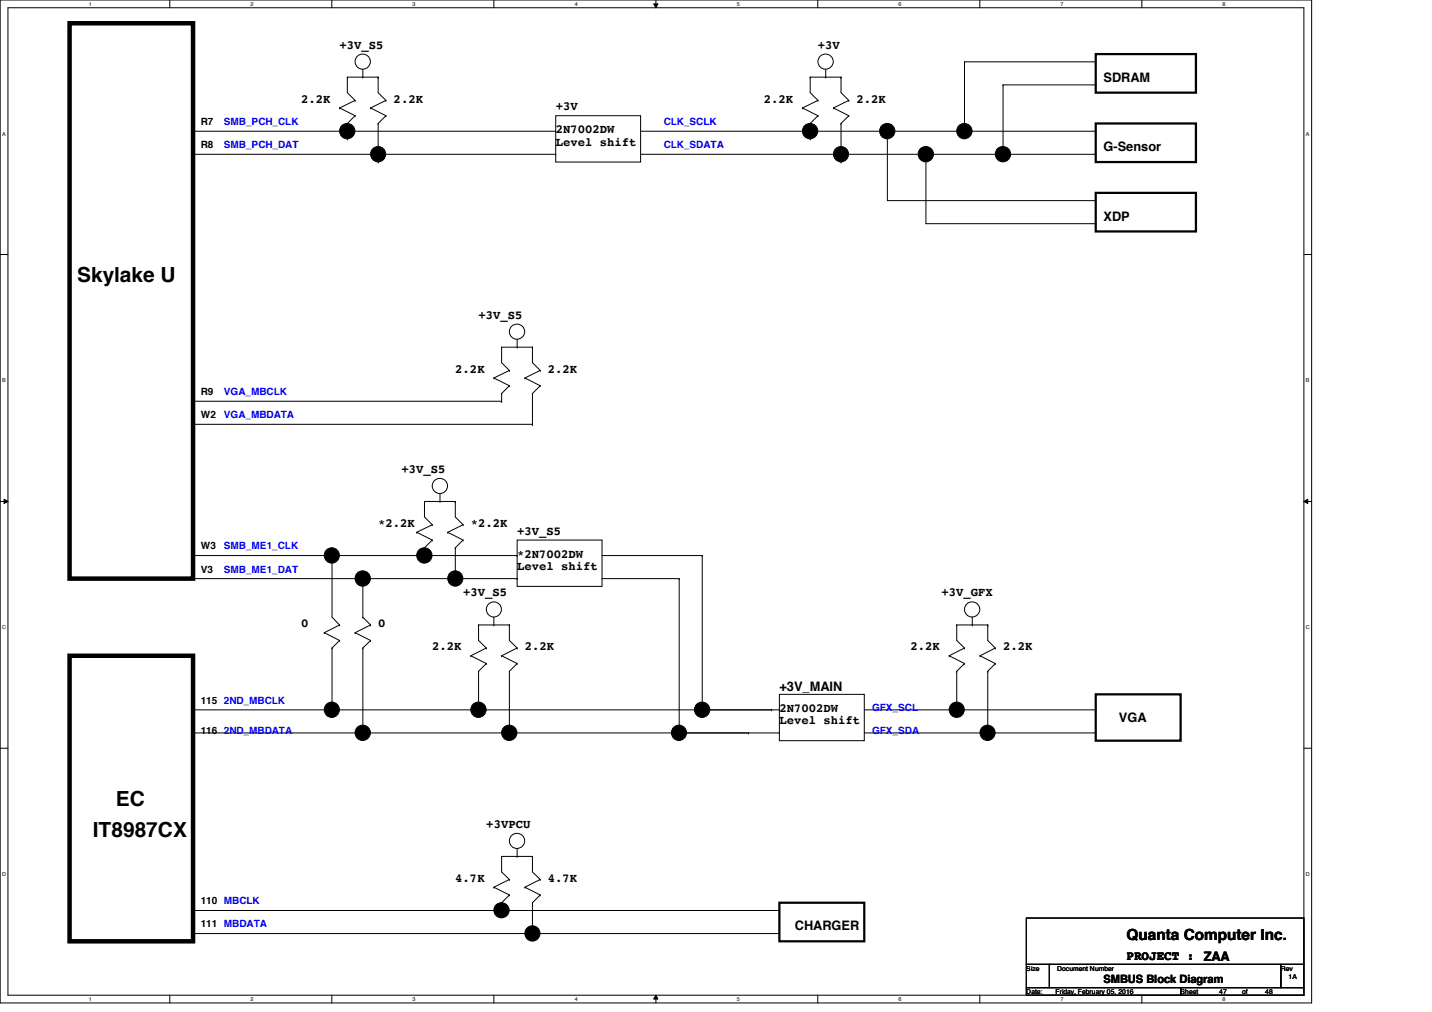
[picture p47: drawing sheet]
<svg xmlns="http://www.w3.org/2000/svg" width="297mm" height="210mm" viewBox="0 0 297 210" stroke-linecap="round" stroke-linejoin="round" font-family="sans-serif">
<defs><g id="words">
<g font-size="4.3">
<text x="16" y="58.4">Skylake U</text>
<text x="24" y="167.3">EC</text>
<text x="19.3" y="173.7">IT8987CX</text>
</g>
<text font-size="3.2" x="233.7" y="195">Quanta Computer Inc.</text>
<g font-size="2.7">
<text x="228.9" y="16.9">SDRAM</text>
<text x="228.9" y="31.4">G-Sensor</text>
<text x="228.9" y="45.8">XDP</text>
<text x="161.7" y="143.4">+3V_MAIN</text>
<text x="232.1" y="149.8">VGA</text>
<text x="164.9" y="193">CHARGER</text>
<text x="233.7" y="199.1">PROJECT :</text>
<text x="249.7" y="199.4">ZAA</text>
</g>
<g font-size="2.5">
<text x="70.4" y="10.1">+3V_S5</text>
<text x="169.7" y="10.1">+3V</text>
<text x="62.4" y="21.3">2.2K</text>
<text x="81.7" y="21.3">2.2K</text>
<text x="115.3" y="22.9">+3V</text>
<text x="158.5" y="21.3">2.2K</text>
<text x="177.7" y="21.3">2.2K</text>
<text x="115.3" y="27.7">2N7002DW</text>
<text x="115.3" y="30.2">Level shift</text>
<text x="99.3" y="66.1">+3V_S5</text>
<text x="94.4" y="77.3">2.2K</text>
<text x="113.7" y="77.3">2.2K</text>
<text x="83.3" y="98.1">+3V_S5</text>
<text x="78.4" y="109.3">*2.2K</text>
<text x="97.7" y="109.3">*2.2K</text>
<text x="107.3" y="110.9">+3V_S5</text>
<text x="107.3" y="115.7">*2N7002DW</text>
<text x="107.3" y="118.2">Level shift</text>
<text x="96.1" y="123.7">+3V_S5</text>
<text x="195.3" y="123.7">+3V_GFX</text>
<text x="62.4" y="130.1">0</text>
<text x="78.4" y="130.1">0</text>
<text x="89.7" y="134.9">2.2K</text>
<text x="108.9" y="134.9">2.2K</text>
<text x="188.9" y="134.9">2.2K</text>
<text x="208.1" y="134.9">2.2K</text>
<text x="161.7" y="147.7">2N7002DW</text>
<text x="161.7" y="150.2">Level shift</text>
<text x="100.9" y="171.7">+3VPCU</text>
<text x="94.4" y="182.9">4.7K</text>
<text x="113.7" y="182.9">4.7K</text>
</g>
<text font-size="2.4" x="228.9" y="203.8">SMBUS Block Diagram</text>
<g font-size="2.1">
<text x="41.7" y="25.9">R7</text>
<text x="41.7" y="30.7">R8</text>
<text x="41.7" y="81.9">R9</text>
<text x="41.7" y="86.7">W2</text>
<text x="41.7" y="113.9">W3</text>
<text x="41.7" y="118.7">V3</text>
<text x="41.7" y="145.9">115</text>
<text x="41.7" y="152.3">116</text>
<text x="41.7" y="187.5">110 MBCLK</text>
<text x="41.7" y="192.3">111 MBDATA</text>
</g>
<g font-size="2.1" fill="#00f">
<text x="46.4" y="25.9">SMB_PCH_CLK</text>
<text x="137.7" y="25.9">CLK_SCLK</text>
<text x="46.4" y="30.7">SMB_PCH_DAT</text>
<text x="137.7" y="30.7">CLK_SDATA</text>
<text x="46.4" y="81.9">VGA_MBCLK</text>
<text x="46.4" y="86.7">VGA_MBDATA</text>
<text x="46.4" y="113.9">SMB_ME1_CLK</text>
<text x="46.4" y="118.7">SMB_ME1_DAT</text>
<text x="46.4" y="145.9">2ND_MBCLK</text>
<text x="180.9" y="147.5">GFX_SCL</text>
<text x="46.4" y="152.3">2ND_MBDATA</text>
<text x="180.9" y="152.3">GFX_SDA</text>
</g>
<g font-size="1.4">
<text x="212.9" y="201.4">Size</text>
<text x="219.3" y="201.4">Document Number</text>
<text x="265.7" y="201.4">Rev</text>
<text x="267.3" y="203">1A</text>
<text x="212.9" y="206.2">Date:</text>
<text x="218.9" y="206.2">Friday, February 05, 2016</text>
<text x="244.9" y="206.2">Sheet</text>
<text x="252.9" y="206.2">47</text>
<text x="257.7" y="206.2">of</text>
<text x="262.5" y="206.2">48</text>
</g>
<g font-size="1.1">
<text x="18.4" y="1.1">1</text>
<text x="52" y="1.1">2</text>
<text x="85.6" y="1.1">3</text>
<text x="119.2" y="1.1">4</text>
<text x="152.8" y="1.1">5</text>
<text x="186.4" y="1.1">6</text>
<text x="220" y="1.1">7</text>
<text x="253.6" y="1.1">8</text>
<text x=".5" y="28.2">A</text>
<text x="270.9" y="28.2">A</text>
<text x=".5" y="79.3">B</text>
<text x="270.9" y="79.3">B</text>
<text x=".5" y="130.6">C</text>
<text x="270.9" y="130.6">C</text>
<text x=".5" y="181.7">D</text>
<text x="270.9" y="181.7">D</text>
<text x="18.4" y="207.6">1</text>
<text x="52" y="207.6">2</text>
<text x="85.6" y="207.6">3</text>
<text x="119.2" y="207.6">4</text>
<text x="152.8" y="207.6">5</text>
<text x="186.4" y="207.6">6</text>
<text x="220" y="207.6">7</text>
<text x="253.6" y="207.6">8</text>
</g>
</g></defs>
<path d="M0 0h272.1v208h-272.1zM1.6 1.6h268.9v204.8h-268.9z" fill="none" stroke="#000" stroke-width=".21"/>
<g fill="#fff">
<path d="M18.4 .2h.6v1.2h-.6z"/>
<path d="M18.4 206.6h.6v1.2h-.6z"/>
</g>
<path d="M35.2 0v1.6M35.2 206.4v1.6" fill="none" stroke="#000" stroke-width=".21"/>
<g fill="#fff">
<path d="M52 .2h.6v1.2h-.6z"/>
<path d="M52 206.6h.6v1.2h-.6z"/>
</g>
<path d="M68.8 0v1.6M68.8 206.4v1.6" fill="none" stroke="#000" stroke-width=".21"/>
<g fill="#fff">
<path d="M85.6 .2h.6v1.2h-.6z"/>
<path d="M85.6 206.6h.6v1.2h-.6z"/>
</g>
<path d="M102.4 0v1.6M102.4 206.4v1.6" fill="none" stroke="#000" stroke-width=".21"/>
<g fill="#fff">
<path d="M119.2 .2h.6v1.2h-.6z"/>
<path d="M119.2 206.6h.6v1.2h-.6z"/>
</g>
<path d="M135.6 .8h.9l-.4 .8zM136.1 0v1.6M136.1 206.4l.4 .8h-.9zM136.1 206.4v1.6" fill="none" stroke="#000" stroke-width=".21"/>
<path d="M135.6 .8h.9l-.4 .8zM136.1 206.4l.4 .8h-.9z" fill="#000"/>
<g fill="#fff">
<path d="M152.8 .2h.6v1.2h-.6z"/>
<path d="M152.8 206.6h.6v1.2h-.6z"/>
</g>
<path d="M169.6 0v1.6M169.6 206.4v1.6" fill="none" stroke="#000" stroke-width=".21"/>
<g fill="#fff">
<path d="M186.4 .2h.6v1.2h-.6z"/>
<path d="M186.4 206.6h.6v1.2h-.6z"/>
</g>
<path d="M203.2 0v1.6M203.2 206.4v1.6" fill="none" stroke="#000" stroke-width=".21"/>
<g fill="#fff">
<path d="M220 .2h.6v1.2h-.6z"/>
<path d="M220 206.6h.6v1.2h-.6z"/>
</g>
<path d="M236.9 0v1.6M236.9 206.4v1.6" fill="none" stroke="#000" stroke-width=".21"/>
<g fill="#fff">
<path d="M253.6 .2h.6v1.2h-.6z"/>
<path d="M253.6 206.6h.6v1.2h-.6z"/>
<path d="M.5 27.2h.7v1.2h-.7z"/>
<path d="M270.9 27.2h.7v1.2h-.7z"/>
<path d="M.5 78.4h.7v1.1h-.7z"/>
<path d="M270.9 78.4h.7v1.1h-.7z"/>
</g>
<path d="M0 52.8h1.6M270.5 52.8h1.6" fill="none" stroke="#000" stroke-width=".21"/>
<g fill="#fff">
<path d="M.5 129.6h.7v1.2h-.7z"/>
<path d="M270.9 129.6h.7v1.2h-.7z"/>
</g>
<path d="M0 104h1.6M.8 103.5l.8 .5-.8 .4zM270.5 104l.8-.5v.9zM270.5 104h1.6" fill="none" stroke="#000" stroke-width=".21"/>
<path d="M.8 103.5l.8 .5-.8 .4zM270.5 104l.8-.5v.9z" fill="#000"/>
<g fill="#fff">
<path d="M.5 180.8h.7v1.1h-.7z"/>
<path d="M270.9 180.8h.7v1.1h-.7z"/>
</g>
<g fill="none" stroke="#000" stroke-width=".21">
<path d="M72 16h.1M72 16v3.2l1.7 1.6M72 16h6.4M75.3 16h.1M75.3 14.4v1.6M78.4 16h.1M78.4 16v3.2l1.6 1.6M168.1 16h.1M168.1 16h6.4M168.1 16v3.2l1.6 1.6M171.3 16h.1M171.3 14.4v1.6"/>
<path d="M174.5 16h.1M174.5 16v3.2l1.6 1.6M200.1 12.8h.1M200.1 12.8h27.2M200.1 12.8v14.4M208.1 17.6h.1M208.1 17.6h19.2M208.1 17.6v14.4M227.3 12.8h.1M227.3 17.6h.1M40 27.2h75.3M40 32h75.3"/>
<path d="M70.4 22.4h.1M70.4 22.4l3.3 1.6M72 25.6h.1M72 28.8h.1M72 25.6v3.2M73.7 20.8h.1M73.7 24h.1M73.7 20.8l-3.3 1.6M73.7 24l-1.7 1.6M76.9 22.4h.1M76.9 22.4l3.1 1.6M78.4 33.6h.1"/>
<path d="M78.4 25.6h.1M78.4 25.6v8M80 20.8h.1M80 24h.1M80 20.8l-3.1 1.6M80 24l-1.6 1.6M115.3 24h17.6v9.6h-17.6zM115.3 27.2h.1M115.3 32h.1M132.9 27.2h94.4M132.9 32h94.4M166.5 22.4h.1"/>
<path d="M166.5 22.4l3.2 1.6M168.1 25.6h.1M168.1 28.8h.1M168.1 25.6v3.2M169.7 20.8h.1M169.7 24h.1M169.7 20.8l-3.2 1.6M169.7 24l-1.6 1.6M172.9 22.4h.1M172.9 22.4l3.2 1.6M174.5 33.6h.1M174.5 25.6h.1"/>
<path d="M174.5 25.6v8M176.1 20.8h.1M176.1 24h.1M176.1 20.8l-3.2 1.6M176.1 24l-1.6 1.6M184.1 27.2h.1M184.1 27.2v14.4h43.2M192.1 32h.1M192.1 32v14.4h35.2M227.3 27.2h.1M227.3 32h.1M227.3 41.6h.1"/>
<path d="M227.3 46.4h.1M102.4 78.4h.1M102.4 78.4l3.3 1.6M104.1 72h.1M104.1 72v3.2l1.6 1.6M104.1 72h6.3M105.7 76.8h.1M105.7 76.8l-3.3 1.6M107.3 72h.1M107.3 70.4v1.6M108.9 78.4h.1M108.9 78.4l3.2 1.6"/>
<path d="M110.4 72h.1M110.4 72v3.2l1.7 1.6M112.1 76.8h.1M112.1 76.8l-3.2 1.6M40 83.2h64.1M40 88h70.4M104.1 83.2h.1M104.1 81.6h.1M104.1 81.6v1.6M105.7 80h.1M105.7 80l-1.6 1.6M110.4 88h.1"/>
<path d="M110.4 81.6h.1M110.4 81.6v6.4M112.1 80h.1M112.1 80l-1.7 1.6M40 115.2h67.3M68.9 115.2h.1M68.9 115.2v12.8l1.5 1.6M86.4 110.4h.1M86.4 110.4l3.3 1.6M88 113.6h.1M88 104h.1M88 115.2h.1"/>
<path d="M88 104v3.2l1.7 1.6M88 113.6v1.6M88 104h6.4M89.7 108.8h.1M89.7 112h.1M89.7 112l-1.7 1.6M89.7 108.8l-3.3 1.6M91.3 104h.1M91.3 102.4v1.6M92.9 110.4h.1M92.9 110.4l3.2 1.6M94.4 113.6h.1"/>
<path d="M94.4 104h.1M94.4 104v3.2l1.7 1.6M94.4 113.6v6.4M96.1 108.8h.1M96.1 112h.1M96.1 112l-1.7 1.6M96.1 108.8l-3.2 1.6M107.3 112h17.6v9.6h-17.6zM107.3 115.2h.1M124.9 115.2h20.8M145.7 115.2h.1M145.7 115.2v32"/>
<path d="M40 120h67.3M67.3 131.2h.1M67.3 131.2l3.1 1.6M68.9 134.4h.1M68.9 134.4v11.2M70.4 129.6h.1M70.4 132.8h.1M70.4 132.8l-1.5 1.6M70.4 129.6l-3.1 1.6M73.7 131.2h.1M73.7 131.2l3.2 1.6M75.3 134.4h.1"/>
<path d="M75.3 128h.1M75.3 120v8M75.3 134.4v17.6M75.3 128l1.6 1.6M76.9 129.6h.1M76.9 132.8h.1M76.9 132.8l-1.6 1.6M76.9 129.6l-3.2 1.6M94.4 120h.1M97.7 136h.1M97.7 136l3.2 1.6M99.3 139.2h.1"/>
<path d="M99.3 129.6h.1M99.3 129.6v3.2l1.6 1.6M99.3 139.2v8M99.3 129.6h6.4M100.9 134.4h.1M100.9 137.6h.1M100.9 137.6l-1.6 1.6M100.9 134.4l-3.2 1.6M102.4 129.6h.1M102.4 128v1.6M104.1 136h.1M104.1 136l3.2 1.6"/>
<path d="M105.7 139.2h.1M105.7 129.6h.1M105.7 129.6v3.2l1.6 1.6M105.7 139.2v12.8M107.3 120h.1M107.3 134.4h.1M107.3 137.6h.1M107.3 137.6l-1.6 1.6M107.3 134.4l-3.2 1.6M124.9 120h16M140.9 120h.1M140.9 120v32"/>
<path d="M196.9 136h.1M196.9 136l3.2 1.6M198.5 139.2h.1M198.5 129.6h.1M198.5 129.6h6.4M198.5 129.6v3.2l1.6 1.6M198.5 139.2v8M200.1 134.4h.1M200.1 137.6h.1M200.1 137.6l-1.6 1.6M200.1 134.4l-3.2 1.6M201.7 129.6h.1"/>
<path d="M201.7 128v1.6M203.3 136h.1M203.3 136l3.2 1.6M204.9 139.2h.1M204.9 129.6h.1M204.9 129.6v3.2l1.6 1.6M204.9 139.2v12.8M206.5 134.4h.1M206.5 137.6h.1M206.5 137.6l-1.6 1.6M206.5 134.4l-3.2 1.6M0 155.2h1.6"/>
<path d="M40 152h121.7M40 147.2h121.7M68.9 145.6h.1M75.3 152h.1M99.3 147.2h.1M105.7 152h.1M140.9 152h.1M145.7 147.2h.1M155.3 152h.1M160.1 147.2h.1M161.7 144h17.6v9.6h-17.6zM161.7 152h.1"/>
<path d="M161.7 147.2h.1M179.3 152h48M179.3 147.2h48M198.5 147.2h.1M204.9 152h.1M227.3 147.2h.1M227.3 152h.1M270.5 155.2h1.6M104.1 177.6h.1M104.1 177.6v3.2l1.6 1.6M104.1 177.6h6.3M107.3 177.6h.1"/>
<path d="M107.3 176v1.6M110.4 177.6h.1M110.4 177.6v3.2l1.7 1.6M40 193.6h121.7M40 188.8h121.7M102.4 184h.1M102.4 184l3.3 1.6M104.1 187.2h.1M105.7 182.4h.1M105.7 185.6h.1M105.7 185.6l-1.6 1.6M105.7 182.4l-3.3 1.6"/>
<path d="M108.9 184h.1M108.9 184l3.2 1.6M110.4 187.2h.1M110.4 193.6h.1M110.4 187.2v6.4M112.1 182.4h.1M112.1 185.6h.1M112.1 185.6l-1.7 1.6M112.1 182.4l-3.2 1.6M161.7 193.6h.1M161.7 188.8h.1M212.9 190.4h57.6v9.6h-57.6z"/>
<path d="M212.9 200h4.8v4.9h-4.8zM212.9 204.9h32v1.5h-32zM217.7 200h48v4.9h-48zM244.9 204.9h25.6v1.5h-25.6zM265.7 200h4.8v4.9h-4.8z"/>
<circle cx="75.2" cy="12.8" r="1.58"/>
<circle cx="171.3" cy="12.8" r="1.58"/>
<circle cx="72" cy="27.2" r="1.6"/>
<circle cx="78.4" cy="32" r="1.58"/>
<circle cx="168" cy="27.2" r="1.6"/>
<circle cx="174.4" cy="32" r="1.58"/>
<circle cx="184" cy="27.2" r="1.6"/>
<circle cx="192" cy="32" r="1.6"/>
<circle cx="200" cy="27.2" r="1.6"/>
<circle cx="208" cy="32" r="1.6"/>
<circle cx="107.3" cy="68.8" r="1.58"/>
<circle cx="68.8" cy="115.2" r="1.58"/>
<circle cx="75.2" cy="120" r="1.6"/>
<circle cx="88" cy="115.2" r="1.6"/>
<circle cx="91.3" cy="100.8" r="1.58"/>
<circle cx="94.4" cy="120" r="1.58"/>
<circle cx="102.4" cy="126.4" r="1.57"/>
<circle cx="201.7" cy="126.4" r="1.58"/>
<circle cx="68.8" cy="147.2" r="1.58"/>
<circle cx="75.2" cy="152" r="1.6"/>
<circle cx="99.2" cy="147.2" r="1.6"/>
<circle cx="105.6" cy="152" r="1.6"/>
<circle cx="140.8" cy="152" r="1.58"/>
<circle cx="145.6" cy="147.2" r="1.6"/>
<circle cx="198.4" cy="147.2" r="1.58"/>
<circle cx="204.8" cy="152" r="1.58"/>
<circle cx="107.3" cy="174.4" r="1.58"/>
<circle cx="104" cy="188.8" r="1.58"/>
<circle cx="110.4" cy="193.6" r="1.58"/>
</g>
<path d="M14.4 4.8h25.6v115.2h-25.6zM14.4 136h25.6v59.2h-25.6z" fill="none" stroke="#000" stroke-width=".93"/>
<g fill="#000">
<circle cx="72" cy="27.2" r="1.6"/>
<circle cx="78.4" cy="32" r="1.58"/>
<circle cx="168" cy="27.2" r="1.6"/>
<circle cx="174.4" cy="32" r="1.58"/>
<circle cx="184" cy="27.2" r="1.6"/>
<circle cx="192" cy="32" r="1.6"/>
<circle cx="200" cy="27.2" r="1.6"/>
<circle cx="208" cy="32" r="1.6"/>
<circle cx="68.8" cy="115.2" r="1.58"/>
<circle cx="75.2" cy="120" r="1.6"/>
<circle cx="88" cy="115.2" r="1.6"/>
<circle cx="94.4" cy="120" r="1.58"/>
<circle cx="68.8" cy="147.2" r="1.58"/>
<circle cx="75.2" cy="152" r="1.6"/>
<circle cx="99.2" cy="147.2" r="1.6"/>
<circle cx="105.6" cy="152" r="1.6"/>
<circle cx="140.8" cy="152" r="1.58"/>
<circle cx="145.6" cy="147.2" r="1.6"/>
<circle cx="198.4" cy="147.2" r="1.58"/>
<circle cx="204.8" cy="152" r="1.58"/>
<circle cx="104" cy="188.8" r="1.58"/>
<circle cx="110.4" cy="193.6" r="1.58"/>
</g>
<path d="M227.3 11.2h20.8v8h-20.8zM227.3 25.6h20.8v8h-20.8zM227.3 40h20.8v8h-20.8zM227.3 144h17.6v9.6h-17.6zM161.7 187.2h17.6v8h-17.6z" fill="none" stroke="#000" stroke-width=".47"/>
<use href="#words"/>
</svg>
